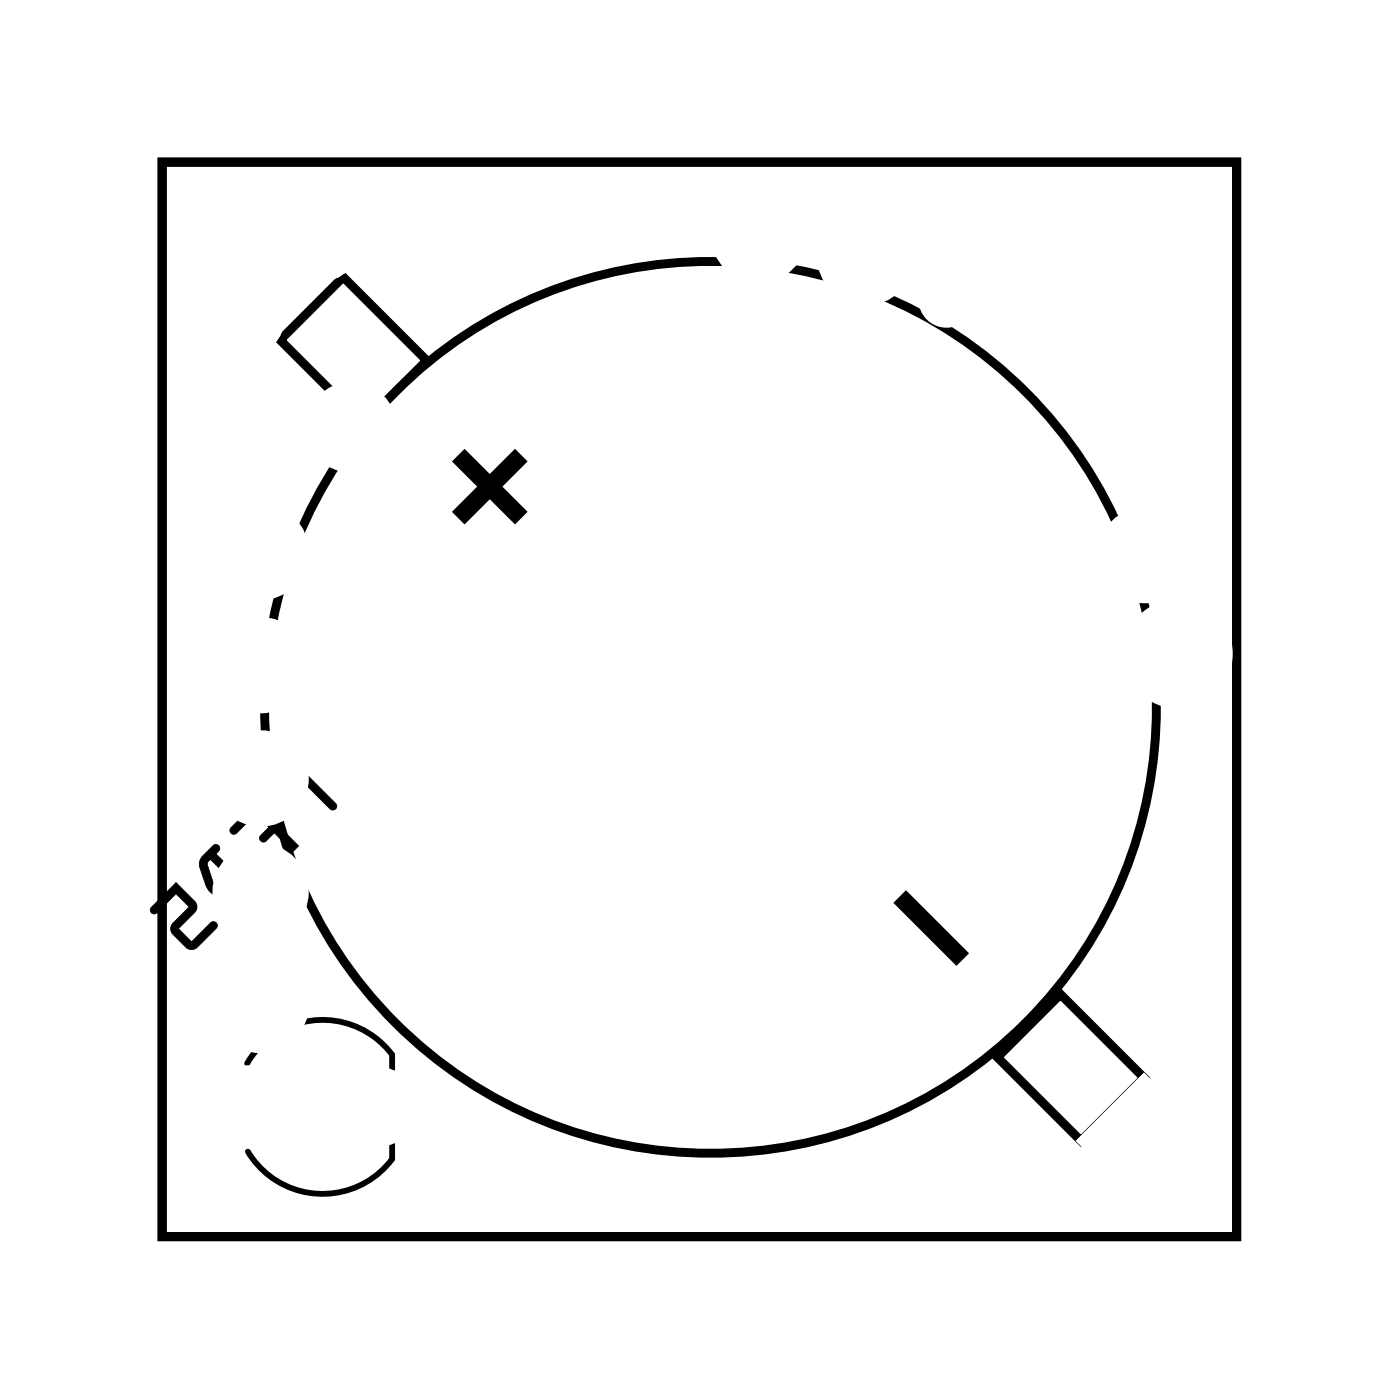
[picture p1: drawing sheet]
<svg xmlns="http://www.w3.org/2000/svg" width="31mm" height="31mm" viewBox="0 0 31 31" stroke-linecap="round" stroke-linejoin="round" font-family="sans-serif">
<g fill="none" stroke="#000" stroke-width=".2">
<path d="M3.6 3.6h24.1v24.1h-24.1zM6.3 7.6l1.4-1.4 1.9 1.9-1.4 1.4zM22.4 23.7l1.4-1.4 1.9 1.9-1.5 1.4z"/>
<circle cx="15.9" cy="15.9" r="10"/>
</g>
<path d="M3.6 3.6h24.1v24.1h-24.1z" fill="none" stroke="#000" stroke-width=".02"/>
<path d="M10.3 10.2l1.4 1.4M11.7 10.2l-1.4 1.4M20.2 20.1l1.4 1.4" fill="none" stroke="#000" stroke-width=".4"/>
<path d="M5.5 23.9a1.95 1.95 0 0 1 3.3-.2v.3M5.6 25.8a1.95 1.95 0 0 0 3.2 .2M8.8 25.7v.3" fill="none" stroke="#000" stroke-width=".13"/>
<g fill="#000">
<path d="M6.1 17.7l.5-.6 .9 1h-.1l-.8-.7-.4 .4h-.1zM5.2 18.6l.5-.6 1 1-.7 .5v-.1l.4-.4-.2-.3-.3 .2h-.1v-.1l.2-.2-.3-.3-.4 .4h-.1zM4.8 19h.1l-.1 .1 .8 .8 .1-.1h.1l-.4 .4a.8 .8 0 0 1-.9-.7v-.2zM4.7 19.3l.1 .6 .5 .2 .1-.1-.7-.7zM3.9 19.8l.5 .5-.4 .5 .3 .3 .4-.4h.2l-.5 .6-.2-.1-.4-.3 .1-.2 .3-.4-.3-.3-.4 .5-.1-.1z"/>
<path d="M6.6 17.1l.9 .9a.1 .1 0 0 1 0 .1 .1 .1 0 0 1-.1 0l-.8-.7-.4 .4a.1 .1 0 0 1-.1 0 .1 .1 0 0 1 0-.1zM6.6 17.1l-.5 .6v.1h.1l.4-.4 .8 .7h.1v-.1zM5.7 18l1 1-.5 .5a.1 .1 0 0 1-.2 0 .1 .1 0 0 1 0-.1l.4-.4-.2-.3-.2 .2a.1 .1 0 0 1-.2 0 .1 .1 0 0 1 0-.2l.2-.1-.3-.3-.4 .4a.1 .1 0 0 1-.1 0 .1 .1 0 0 1 0-.1zM5.7 18l-.5 .7h.1l.4-.5 .3 .4-.2 .2 .1 .1 .3-.2 .3 .3-.5 .4 .1 .1 .6-.5zM4.8 19a.1 .1 0 0 1 .1 0 .1 .1 0 0 1 0 .1h-.1l.8 .8v-.1a.1 .1 0 0 1 .1 0 .1 .1 0 0 1 0 .1l-.4 .3-.6-.2-.2-.6zM4.6 19.2l-.1 .2 .1 .4 .3 .3 .5 .1 .4-.3-.1-.1-.1 .1-.8-.8h.1v-.1zM4.7 19.3v.1l.1 .5 .5 .1h.1zM4.7 19.3l.7 .7-.1 .1-.5-.2zM3.4 20.3l.5-.5 .5 .5-.4 .5 .3 .3 .4-.4a.1 .1 0 0 1 .2 0 .1 .1 0 0 1 0 .1l-.5 .5h-.2l-.4-.5 .4-.5-.3-.3-.4 .5a.1 .1 0 0 1-.1 0 .1 .1 0 0 1 0-.2zM3.9 19.8l-.5 .6 .1 .1 .4-.5 .4 .3-.4 .4-.1 .2 .4 .3 .2 .1 .5-.6h-.2l-.4 .4-.3-.3 .4-.5z"/>
</g>
<circle cx="26.4" cy="14.7" r="1.1" fill="#fff"/>
<circle cx="26.4" cy="14.7" r="1.1" fill="none" stroke="#fff" stroke-width=".25"/>
<circle cx="21.2" cy="6.7" r=".35" fill="#fff"/>
<circle cx="21.2" cy="6.7" r=".35" fill="none" stroke="#fff" stroke-width=".55"/>
<path d="M24.7 25.6l1-1 .9 1-.9 1z" fill="#fff"/>
<path d="M24.7 25.6l1-1 .9 1-.9 1z" fill="none" stroke="#fff" stroke-width=".76" stroke-linecap="butt"/>
<circle cx="25.7" cy="25.6" r=".7" fill="#fff"/>
<circle cx="25.7" cy="25.6" r=".7" fill="none" stroke="#fff" stroke-width=".76" stroke-linecap="butt"/>
<circle cx="7.1" cy="5.3" r=".7" fill="#fff"/>
<circle cx="7.1" cy="5.3" r=".7" fill="none" stroke="#fff" stroke-width=".76" stroke-linecap="butt"/>
<circle cx="5.3" cy="7" r=".7" fill="#fff"/>
<circle cx="5.3" cy="7" r=".7" fill="none" stroke="#fff" stroke-width=".76" stroke-linecap="butt"/>
<path d="M24.7 25.6l1-1 .9 1-.9 1z" fill="#fff"/>
<path d="M24.7 25.6l1-1 .9 1-.9 1z" fill="none" stroke="#fff" stroke-width=".76" stroke-linecap="butt"/>
<circle cx="25.7" cy="25.6" r=".7" fill="#fff"/>
<circle cx="25.7" cy="25.6" r=".7" fill="none" stroke="#fff" stroke-width=".76" stroke-linecap="butt"/>
<circle cx="7.1" cy="5.3" r=".7" fill="#fff"/>
<circle cx="7.1" cy="5.3" r=".7" fill="none" stroke="#fff" stroke-width=".76" stroke-linecap="butt"/>
<circle cx="5.3" cy="7" r=".7" fill="#fff"/>
<circle cx="5.3" cy="7" r=".7" fill="none" stroke="#fff" stroke-width=".76" stroke-linecap="butt"/>
<circle cx="19.4" cy="10.3" r=".7" fill="#fff"/>
<circle cx="19.4" cy="10.3" r=".7" fill="none" stroke="#fff" stroke-width=".76" stroke-linecap="butt"/>
<circle cx="25.9" cy="10.3" r=".7" fill="#fff"/>
<circle cx="25.9" cy="10.3" r=".7" fill="none" stroke="#fff" stroke-width=".76" stroke-linecap="butt"/>
<circle cx="19.4" cy="5.8" r=".7" fill="#fff"/>
<circle cx="19.4" cy="5.8" r=".7" fill="none" stroke="#fff" stroke-width=".76" stroke-linecap="butt"/>
<circle cx="25.9" cy="5.8" r=".7" fill="#fff"/>
<circle cx="25.9" cy="5.8" r=".7" fill="none" stroke="#fff" stroke-width=".76" stroke-linecap="butt"/>
<circle cx="17" cy="5.3" r=".7" fill="#fff"/>
<circle cx="17" cy="5.3" r=".7" fill="none" stroke="#fff" stroke-width=".76" stroke-linecap="butt"/>
<circle cx="9.4" cy="5.3" r=".7" fill="#fff"/>
<circle cx="9.4" cy="5.3" r=".7" fill="none" stroke="#fff" stroke-width=".76" stroke-linecap="butt"/>
<circle cx="13.5" cy="12.4" r=".7" fill="#fff"/>
<circle cx="13.5" cy="12.4" r=".7" fill="none" stroke="#fff" stroke-width=".76" stroke-linecap="butt"/>
<circle cx="5.8" cy="12.4" r=".7" fill="#fff"/>
<circle cx="5.8" cy="12.4" r=".7" fill="none" stroke="#fff" stroke-width=".76" stroke-linecap="butt"/>
<circle cx="24.1" cy="14.2" r=".7" fill="#fff"/>
<circle cx="24.1" cy="14.2" r=".7" fill="none" stroke="#fff" stroke-width=".76" stroke-linecap="butt"/>
<circle cx="16.5" cy="14.2" r=".7" fill="#fff"/>
<circle cx="16.5" cy="14.2" r=".7" fill="none" stroke="#fff" stroke-width=".76" stroke-linecap="butt"/>
<circle cx="25.7" cy="12.5" r=".7" fill="#fff"/>
<circle cx="25.7" cy="12.5" r=".7" fill="none" stroke="#fff" stroke-width=".76" stroke-linecap="butt"/>
<circle cx="18.1" cy="12.5" r=".7" fill="#fff"/>
<circle cx="18.1" cy="12.5" r=".7" fill="none" stroke="#fff" stroke-width=".76" stroke-linecap="butt"/>
<circle cx="23.1" cy="18.2" r=".69" fill="#fff"/>
<circle cx="23.1" cy="18.2" r=".69" fill="none" stroke="#fff" stroke-width=".74" stroke-linecap="butt"/>
<circle cx="18.5" cy="22.8" r=".69" fill="#fff"/>
<circle cx="18.5" cy="22.8" r=".69" fill="none" stroke="#fff" stroke-width=".74" stroke-linecap="butt"/>
<circle cx="5.9" cy="24.8" r=".6" fill="#fff"/>
<circle cx="5.9" cy="24.8" r=".6" fill="none" stroke="#fff" stroke-width=".65" stroke-linecap="butt"/>
<path d="M5.3 24.2h1.2v1.2h-1.2z" fill="#fff"/>
<path d="M5.3 24.2h1.2v1.2h-1.2z" fill="none" stroke="#fff" stroke-width=".65" stroke-linecap="butt"/>
<circle cx="8.4" cy="24.8" r=".6" fill="#fff"/>
<circle cx="8.4" cy="24.8" r=".6" fill="none" stroke="#fff" stroke-width=".65" stroke-linecap="butt"/>
<circle cx="5.9" cy="24.8" r=".6" fill="#fff"/>
<circle cx="5.9" cy="24.8" r=".6" fill="none" stroke="#fff" stroke-width=".65" stroke-linecap="butt"/>
<path d="M5.3 24.2h1.2v1.2h-1.2z" fill="#fff"/>
<path d="M5.3 24.2h1.2v1.2h-1.2z" fill="none" stroke="#fff" stroke-width=".65" stroke-linecap="butt"/>
<circle cx="8.4" cy="24.8" r=".6" fill="#fff"/>
<circle cx="8.4" cy="24.8" r=".6" fill="none" stroke="#fff" stroke-width=".65" stroke-linecap="butt"/>
<circle cx="16.7" cy="9.1" r=".6" fill="#fff"/>
<circle cx="16.7" cy="9.1" r=".6" fill="none" stroke="#fff" stroke-width=".65" stroke-linecap="butt"/>
<path d="M16.1 8.5h1.2v1.2h-1.2z" fill="#fff"/>
<path d="M16.1 8.5h1.2v1.2h-1.2z" fill="none" stroke="#fff" stroke-width=".65" stroke-linecap="butt"/>
<circle cx="14.2" cy="9.1" r=".6" fill="#fff"/>
<circle cx="14.2" cy="9.1" r=".6" fill="none" stroke="#fff" stroke-width=".65" stroke-linecap="butt"/>
<path d="M12.8 14.2h1.4v1.4h-1.4z" fill="#fff"/>
<path d="M12.8 14.2h1.4v1.4h-1.4z" fill="none" stroke="#fff" stroke-width=".76" stroke-linecap="butt"/>
<circle cx="13.5" cy="14.9" r=".7" fill="#fff"/>
<circle cx="13.5" cy="14.9" r=".7" fill="none" stroke="#fff" stroke-width=".76" stroke-linecap="butt"/>
<circle cx="5.8" cy="14.9" r=".7" fill="#fff"/>
<circle cx="5.8" cy="14.9" r=".7" fill="none" stroke="#fff" stroke-width=".76" stroke-linecap="butt"/>
<circle cx="13.5" cy="17.5" r=".7" fill="#fff"/>
<circle cx="13.5" cy="17.5" r=".7" fill="none" stroke="#fff" stroke-width=".76" stroke-linecap="butt"/>
<circle cx="5.8" cy="17.5" r=".7" fill="#fff"/>
<circle cx="5.8" cy="17.5" r=".7" fill="none" stroke="#fff" stroke-width=".76" stroke-linecap="butt"/>
<circle cx="13.5" cy="20" r=".7" fill="#fff"/>
<circle cx="13.5" cy="20" r=".7" fill="none" stroke="#fff" stroke-width=".76" stroke-linecap="butt"/>
<circle cx="5.8" cy="20" r=".7" fill="#fff"/>
<circle cx="5.8" cy="20" r=".7" fill="none" stroke="#fff" stroke-width=".76" stroke-linecap="butt"/>
<circle cx="13.5" cy="22.5" r=".7" fill="#fff"/>
<circle cx="13.5" cy="22.5" r=".7" fill="none" stroke="#fff" stroke-width=".76" stroke-linecap="butt"/>
<circle cx="5.8" cy="22.5" r=".7" fill="#fff"/>
<circle cx="5.8" cy="22.5" r=".7" fill="none" stroke="#fff" stroke-width=".76" stroke-linecap="butt"/>
<circle cx="7.9" cy="9.6" r=".64" fill="#fff"/>
<circle cx="7.9" cy="9.6" r=".64" fill="none" stroke="#fff" stroke-width=".76" stroke-linecap="butt"/>
<circle cx="5.3" cy="9.6" r=".64" fill="#fff"/>
<circle cx="5.3" cy="9.6" r=".64" fill="none" stroke="#fff" stroke-width=".76" stroke-linecap="butt"/>
</svg>
